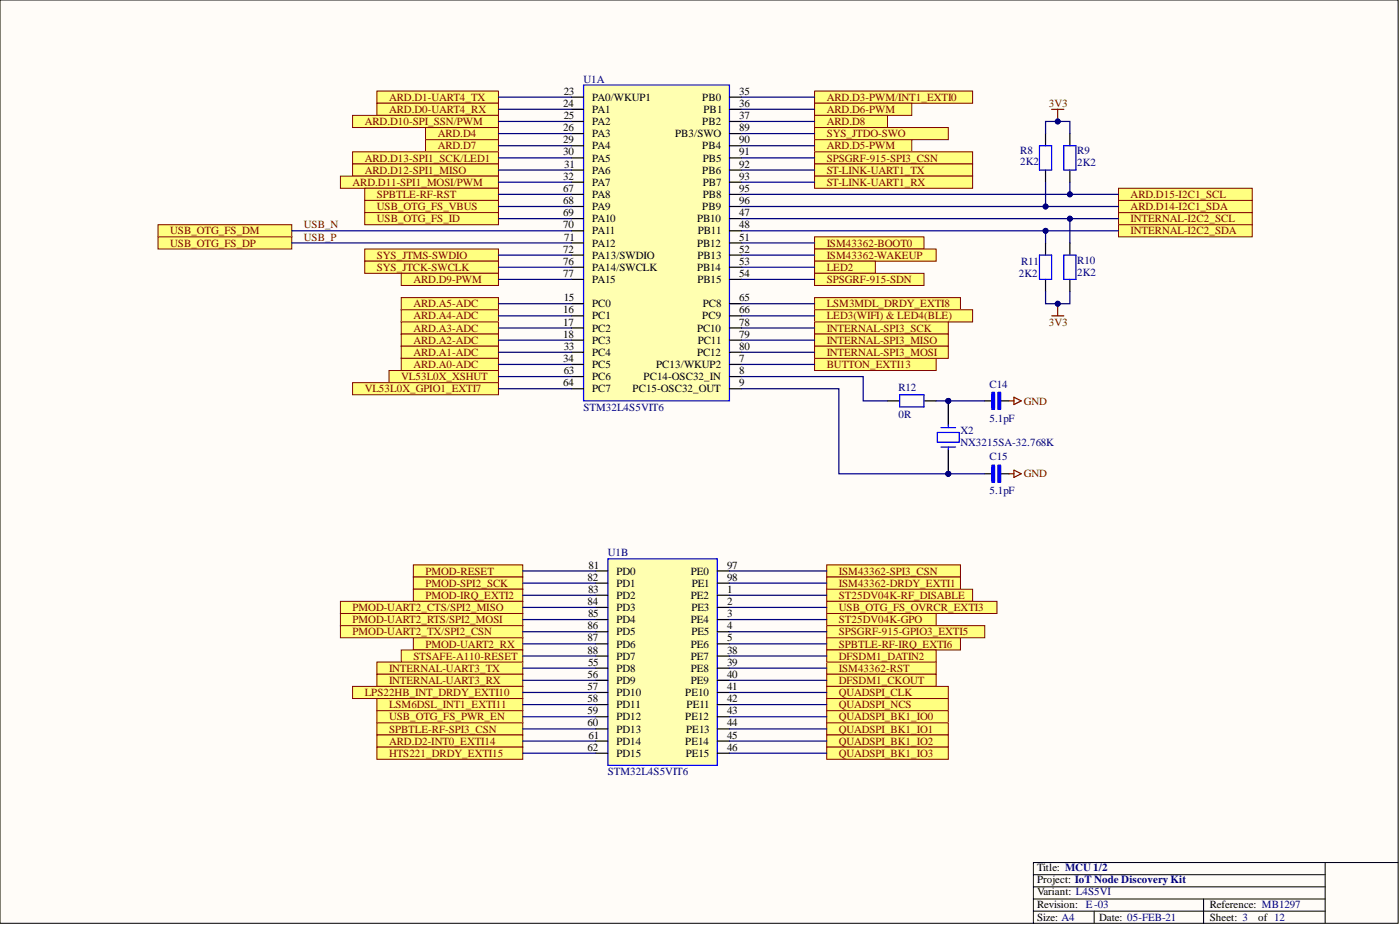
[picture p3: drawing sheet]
<svg xmlns="http://www.w3.org/2000/svg" width="292mm" height="193mm" viewBox="0 0 292 193" stroke-linecap="round" stroke-linejoin="round" font-family="sans-serif">
<defs><g id="words">
<g font-size="2.3" fill="#000080">
<text x="121.8" y="17.2">U1A</text>
<text x="212.8" y="32.2">R8</text>
<text x="212.8" y="34.5">2K2</text>
<text x="224.7" y="32.2">R9</text>
<text x="224.7" y="34.7">2K2</text>
<text x="212.6" y="57.8">2K2</text>
<text x="213.1" y="55.2">R11</text>
<text x="224.7" y="55">R10</text>
<text x="224.7" y="57.5">2K2</text>
<text x="187.5" y="81.6">R12</text>
<text x="206.5" y="80.8">C14</text>
<text x="121.8" y="85.7">STM32L4S5VIT6</text>
<text x="187.5" y="87.2">0R</text>
<text x="206.5" y="87.9">5.1pF</text>
<text x="200.4" y="90.5">X2</text>
<text x="200.4" y="93">NX3215SA-32.768K</text>
<text x="206.5" y="96">C15</text>
<text x="206.5" y="103.1">5.1pF</text>
<text x="126.8" y="116.1">U1B</text>
<text x="126.8" y="161.7">STM32L4S5VIT6</text>
</g>
<g font-size="2.3" fill="#800000">
<text x="81.2" y="21">ARD.D1-UART4_TX</text>
<text x="81.2" y="23.6">ARD.D0-UART4_RX</text>
<text x="172.5" y="21">ARD.D3-PWM/INT1_EXTI0</text>
<text x="172.5" y="23.6">ARD.D6-PWM</text>
<text x="218.8" y="22.3">3V3</text>
<text x="76.1" y="26.1">ARD.D10-SPI_SSN/PWM</text>
<text x="91.3" y="28.6">ARD.D4</text>
<text x="172.5" y="26.1">ARD.D8</text>
<text x="172.5" y="28.6">SYS_JTDO-SWO</text>
<text x="76.1" y="33.7">ARD.D13-SPI1_SCK/LED1</text>
<text x="91.3" y="31.2">ARD.D7</text>
<text x="172.5" y="31.2">ARD.D5-PWM</text>
<text x="172.5" y="33.7">SPSGRF-915-SPI3_CSN</text>
<text x="73.6" y="38.8">ARD.D11-SPI1_MOSI/PWM</text>
<text x="76.1" y="36.2">ARD.D12-SPI1_MISO</text>
<text x="78.6" y="41.3">SPBTLE-RF-RST</text>
<text x="172.5" y="36.2">ST-LINK-UART1_TX</text>
<text x="172.5" y="38.8">ST-LINK-UART1_RX</text>
<text x="235.9" y="41.3">ARD.D15-I2C1_SCL</text>
<text x="63.4" y="47.6">USB_N</text>
<text x="78.6" y="43.8">USB_OTG_FS_VBUS</text>
<text x="78.6" y="46.4">USB_OTG_FS_ID</text>
<text x="235.9" y="46.4">INTERNAL-I2C2_SCL</text>
<text x="235.9" y="43.8">ARD.D14-I2C1_SDA</text>
<text x="35.5" y="48.9">USB_OTG_FS_DM</text>
<text x="35.5" y="51.4">USB_OTG_FS_DP</text>
<text x="63.4" y="50.2">USB_P</text>
<text x="78.6" y="54">SYS_JTMS-SWDIO</text>
<text x="172.5" y="51.4">ISM43362-BOOT0</text>
<text x="172.5" y="54">ISM43362-WAKEUP</text>
<text x="235.9" y="48.9">INTERNAL-I2C2_SDA</text>
<text x="78.6" y="56.5">SYS_JTCK-SWCLK</text>
<text x="86.2" y="59">ARD.D9-PWM</text>
<text x="172.5" y="56.5">LED2</text>
<text x="172.5" y="59">SPSGRF-915-SDN</text>
<text x="86.2" y="64.1">ARD.A5-ADC</text>
<text x="172.5" y="64.1">LSM3MDL_DRDY_EXTI8</text>
<text x="86.2" y="66.6">ARD.A4-ADC</text>
<text x="86.2" y="69.2">ARD.A3-ADC</text>
<text x="86.2" y="71.7">ARD.A2-ADC</text>
<text x="172.5" y="66.6">LED3(WIFI) &amp; LED4(BLE)</text>
<text x="172.5" y="69.2">INTERNAL-SPI3_SCK</text>
<text x="172.5" y="71.7">INTERNAL-SPI3_MISO</text>
<text x="218.8" y="67.9">3V3</text>
<text x="86.2" y="74.3">ARD.A1-ADC</text>
<text x="86.2" y="76.8">ARD.A0-ADC</text>
<text x="172.5" y="76.8">BUTTON_EXTI13</text>
<text x="172.5" y="74.3">INTERNAL-SPI3_MOSI</text>
<text x="76.1" y="81.9">VL53L0X_GPIO1_EXTI7</text>
<text x="83.7" y="79.3">VL53L0X_XSHUT</text>
<text x="213.6" y="84.4">GND</text>
<text x="213.6" y="99.6">GND</text>
<text x="88.8" y="119.9">PMOD-RESET</text>
<text x="175" y="119.9">ISM43362-SPI3_CSN</text>
<text x="88.8" y="122.4">PMOD-SPI2_SCK</text>
<text x="88.8" y="124.9">PMOD-IRQ_EXTI2</text>
<text x="175" y="124.9">ST25DV04K-RF_DISABLE</text>
<text x="175" y="122.4">ISM43362-DRDY_EXTI1</text>
<text x="73.6" y="127.5">PMOD-UART2_CTS/SPI2_MISO</text>
<text x="73.6" y="130">PMOD-UART2_RTS/SPI2_MOSI</text>
<text x="175" y="130">ST25DV04K-GPO</text>
<text x="175" y="127.5">USB_OTG_FS_OVRCR_EXTI3</text>
<text x="73.6" y="132.5">PMOD-UART2_TX/SPI2_CSN</text>
<text x="86.2" y="137.6">STSAFE-A110-RESET</text>
<text x="88.8" y="135.1">PMOD-UART2_RX</text>
<text x="175" y="132.5">SPSGRF-915-GPIO3_EXTI5</text>
<text x="175" y="135.1">SPBTLE-RF-IRQ_EXTI6</text>
<text x="175" y="137.6">DFSDM1_DATIN2</text>
<text x="81.2" y="140.1">INTERNAL-UART3_TX</text>
<text x="81.2" y="142.7">INTERNAL-UART3_RX</text>
<text x="175" y="140.1">ISM43362-RST</text>
<text x="175" y="142.7">DFSDM1_CKOUT</text>
<text x="76.1" y="145.2">LPS22HB_INT_DRDY_EXTI10</text>
<text x="81.2" y="147.8">LSM6DSL_INT1_EXTI11</text>
<text x="175" y="145.2">QUADSPI_CLK</text>
<text x="175" y="147.8">QUADSPI_NCS</text>
<text x="81.2" y="150.3">USB_OTG_FS_PWR_EN</text>
<text x="81.2" y="152.8">SPBTLE-RF-SPI3_CSN</text>
<text x="81.2" y="155.4">ARD.D2-INT0_EXTI14</text>
<text x="175" y="150.3">QUADSPI_BK1_IO0</text>
<text x="175" y="152.8">QUADSPI_BK1_IO1</text>
<text x="175" y="155.4">QUADSPI_BK1_IO2</text>
<text x="81.2" y="157.9">HTS221_DRDY_EXTI15</text>
<text x="175" y="157.9">QUADSPI_BK1_IO3</text>
</g>
<g font-size="2.3">
<text x="117.5" y="22.3">24</text>
<text x="117.6" y="19.8">23</text>
<text x="123.5" y="21">PA0/WKUP1</text>
<text x="123.5" y="23.6">PA1</text>
<text x="146.5" y="21">PB0</text>
<text x="146.8" y="23.6">PB1</text>
<text x="154.2" y="19.8">35</text>
<text x="154.2" y="22.3">36</text>
<text x="117.5" y="27.4">26</text>
<text x="117.5" y="29.9">29</text>
<text x="117.6" y="24.8">25</text>
<text x="123.5" y="26.1">PA2</text>
<text x="123.5" y="28.6">PA3</text>
<text x="140.9" y="28.6">PB3/SWO</text>
<text x="146.5" y="26.1">PB2</text>
<text x="154.2" y="24.8">37</text>
<text x="154.2" y="27.4">89</text>
<text x="154.2" y="29.9">90</text>
<text x="117.5" y="32.4">30</text>
<text x="117.7" y="35">31</text>
<text x="123.5" y="31.2">PA4</text>
<text x="123.5" y="33.7">PA5</text>
<text x="146.5" y="31.2">PB4</text>
<text x="146.6" y="33.7">PB5</text>
<text x="154.2" y="32.4">91</text>
<text x="154.2" y="35">92</text>
<text x="117.5" y="37.5">32</text>
<text x="117.5" y="40">67</text>
<text x="123.5" y="36.2">PA6</text>
<text x="123.5" y="38.8">PA7</text>
<text x="123.5" y="41.3">PA8</text>
<text x="146.5" y="36.2">PB6</text>
<text x="146.6" y="38.8">PB7</text>
<text x="146.6" y="41.3">PB8</text>
<text x="154.2" y="37.5">93</text>
<text x="154.2" y="40">95</text>
<text x="117.5" y="42.6">68</text>
<text x="117.5" y="45.1">69</text>
<text x="117.5" y="47.6">70</text>
<text x="123.5" y="43.8">PA9</text>
<text x="123.5" y="46.4">PA10</text>
<text x="145.4" y="46.4">PB10</text>
<text x="146.5" y="43.8">PB9</text>
<text x="154.2" y="45.1">47</text>
<text x="154.2" y="42.6">96</text>
<text x="154.2" y="47.6">48</text>
<text x="117.5" y="52.7">72</text>
<text x="117.7" y="50.2">71</text>
<text x="123.5" y="48.9">PA11</text>
<text x="123.5" y="51.4">PA12</text>
<text x="123.5" y="54">PA13/SWDIO</text>
<text x="145.4" y="51.4">PB12</text>
<text x="145.5" y="54">PB13</text>
<text x="145.6" y="48.9">PB11</text>
<text x="154.2" y="50.2">51</text>
<text x="154.2" y="52.7">52</text>
<text x="117.5" y="55.2">76</text>
<text x="117.5" y="57.8">77</text>
<text x="123.5" y="56.5">PA14/SWCLK</text>
<text x="123.5" y="59">PA15</text>
<text x="145.4" y="56.5">PB14</text>
<text x="145.5" y="59">PB15</text>
<text x="154.2" y="55.2">53</text>
<text x="154.2" y="57.8">54</text>
<text x="117.5" y="65.4">16</text>
<text x="117.6" y="62.8">15</text>
<text x="123.5" y="64.1">PC0</text>
<text x="146.6" y="64.1">PC8</text>
<text x="154.2" y="62.8">65</text>
<text x="154.2" y="65.4">66</text>
<text x="117.5" y="67.9">17</text>
<text x="117.5" y="70.5">18</text>
<text x="123.5" y="66.6">PC1</text>
<text x="123.5" y="69.2">PC2</text>
<text x="123.5" y="71.7">PC3</text>
<text x="145.4" y="69.2">PC10</text>
<text x="145.6" y="71.7">PC11</text>
<text x="146.5" y="66.6">PC9</text>
<text x="154.2" y="67.9">78</text>
<text x="154.2" y="70.5">79</text>
<text x="117.5" y="75.5">34</text>
<text x="117.6" y="73">33</text>
<text x="123.5" y="74.3">PC4</text>
<text x="123.5" y="76.8">PC5</text>
<text x="136.9" y="76.8">PC13/WKUP2</text>
<text x="145.4" y="74.3">PC12</text>
<text x="154.2" y="75.5">7</text>
<text x="154.2" y="73">80</text>
<text x="117.5" y="80.6">64</text>
<text x="117.6" y="78.1">63</text>
<text x="123.5" y="79.3">PC6</text>
<text x="123.5" y="81.9">PC7</text>
<text x="132" y="81.9">PC15-OSC32_OUT</text>
<text x="134.3" y="79.3">PC14-OSC32_IN</text>
<text x="154.2" y="78.1">8</text>
<text x="154.2" y="80.6">9</text>
<text x="122.8" y="118.6">81</text>
<text x="128.6" y="119.9">PD0</text>
<text x="144.2" y="119.9">PE0</text>
<text x="151.7" y="118.6">97</text>
<text x="122.6" y="121.1">82</text>
<text x="122.7" y="123.7">83</text>
<text x="128.6" y="122.4">PD1</text>
<text x="128.6" y="124.9">PD2</text>
<text x="144.2" y="124.9">PE2</text>
<text x="144.3" y="122.4">PE1</text>
<text x="151.7" y="123.7">1</text>
<text x="151.7" y="121.1">98</text>
<text x="122.6" y="126.2">84</text>
<text x="122.6" y="131.3">86</text>
<text x="122.7" y="128.7">85</text>
<text x="128.6" y="127.5">PD3</text>
<text x="128.6" y="130">PD4</text>
<text x="144.2" y="130">PE4</text>
<text x="144.2" y="127.5">PE3</text>
<text x="151.7" y="126.2">2</text>
<text x="151.7" y="128.7">3</text>
<text x="151.7" y="131.3">4</text>
<text x="122.6" y="133.8">87</text>
<text x="122.6" y="136.3">88</text>
<text x="128.6" y="132.5">PD5</text>
<text x="128.6" y="135.1">PD6</text>
<text x="128.6" y="137.6">PD7</text>
<text x="144.2" y="135.1">PE6</text>
<text x="144.2" y="137.6">PE7</text>
<text x="144.2" y="132.5">PE5</text>
<text x="151.7" y="133.8">5</text>
<text x="151.7" y="136.3">38</text>
<text x="122.6" y="141.4">56</text>
<text x="122.6" y="144">57</text>
<text x="122.7" y="138.9">55</text>
<text x="128.6" y="140.1">PD8</text>
<text x="128.6" y="142.7">PD9</text>
<text x="144.2" y="140.1">PE8</text>
<text x="144.2" y="142.7">PE9</text>
<text x="151.7" y="138.9">39</text>
<text x="151.7" y="141.4">40</text>
<text x="151.7" y="144">41</text>
<text x="122.6" y="146.5">58</text>
<text x="122.6" y="149">59</text>
<text x="128.6" y="145.2">PD10</text>
<text x="128.6" y="147.8">PD11</text>
<text x="143" y="145.2">PE10</text>
<text x="143.2" y="147.8">PE11</text>
<text x="151.7" y="146.5">42</text>
<text x="151.7" y="149">43</text>
<text x="122.6" y="151.6">60</text>
<text x="122.8" y="154.1">61</text>
<text x="128.6" y="150.3">PD12</text>
<text x="128.6" y="152.8">PD13</text>
<text x="128.6" y="155.4">PD14</text>
<text x="143" y="150.3">PE12</text>
<text x="143" y="155.4">PE14</text>
<text x="143.1" y="152.8">PE13</text>
<text x="151.7" y="151.6">44</text>
<text x="151.7" y="154.1">45</text>
<text x="122.6" y="156.6">62</text>
<text x="128.6" y="157.9">PD15</text>
<text x="143.1" y="157.9">PE15</text>
<text x="151.7" y="156.6">46</text>
<text x="216.4" y="181.7">Title: MCU 1/2</text>
<text x="216.4" y="184.3">Project: IoT Node Discovery Kit</text>
<text x="216.4" y="189.3">Revision: E-03</text>
<text x="216.4" y="186.8">Variant: L4S5VI</text>
<text x="252.4" y="189.3">Reference: MB1297</text>
<text x="216.4" y="192.1">Size: A4</text>
<text x="229.3" y="192.1">Date: 05-FEB-21</text>
<text x="252.4" y="192.1">Sheet: 3</text>
<text x="262.5" y="192.1">of 12</text>
</g>
</g></defs>
<path d="M0 0h291.7v192.6h-291.7z" fill-rule="evenodd" fill="#fffcf8"/>
<path d="M0 0h291.7v192.6h-291.7z" fill="none" stroke="#000" stroke-width=".21"/>
<path d="M0 0h291.7v192.6h-291.7z" fill-rule="evenodd" fill="#fffcf8"/>
<path d="M0 0h291.7v192.6h-291.7zM276.5 179.9v12.7M291.7 179.9h-76.1v12.7M215.6 182.5h60.9M215.6 185h60.9M215.6 190.1h60.9M215.6 187.5h60.9M228.3 190.1v2.5M251.1 187.5v5.1" fill="none" stroke="#000" stroke-width=".21"/>
<path d="M126.8 116.6h22.9v43.1h-22.9z" fill-rule="evenodd" fill="#ffffb0"/>
<path d="M126.8 116.6h22.9v43.1h-22.9z" fill="none" stroke="#00f" stroke-width=".25"/>
<g fill="none" stroke="#000" stroke-width=".25">
<path d="M124.3 119.1h2.5M149.7 119.1h2.5M124.3 124.2h2.5M124.3 126.7h2.5M124.3 129.3h2.5M124.3 131.8h2.5M124.3 134.3h2.5M124.3 136.9h2.5M124.3 139.4h2.5M124.3 121.6h2.5M149.7 124.2h2.5M149.7 126.7h2.5"/>
<path d="M149.7 129.3h2.5M149.7 131.8h2.5M149.7 134.3h2.5M149.7 136.9h2.5M149.7 139.4h2.5M149.7 121.6h2.5M124.3 141.9h2.5M124.3 144.5h2.5M124.3 147h2.5M124.3 149.5h2.5M124.3 152.1h2.5M124.3 154.6h2.5"/>
<path d="M124.3 157.1h2.5M149.7 141.9h2.5M149.7 144.5h2.5M149.7 147h2.5M149.7 149.5h2.5M149.7 152.1h2.5M149.7 154.6h2.5M149.7 157.1h2.5"/>
</g>
<path d="M121.8 17.7h30.4v65.9h-30.4z" fill-rule="evenodd" fill="#ffffb0"/>
<path d="M121.8 17.7h30.4v65.9h-30.4z" fill="none" stroke="#00f" stroke-width=".25"/>
<g fill="none" stroke="#000" stroke-width=".25">
<path d="M119.2 20.3h2.6M119.2 22.8h2.6M119.2 25.3h2.6M119.2 27.9h2.6M119.2 30.4h2.6M119.2 32.9h2.6M119.2 35.5h2.6M119.2 38h2.6M152.2 20.3h2.5M152.2 22.8h2.5M152.2 25.3h2.5M152.2 27.9h2.5"/>
<path d="M152.2 30.4h2.5M152.2 32.9h2.5M152.2 35.5h2.5M152.2 38h2.5M119.2 45.6h2.6M119.2 50.7h2.6M119.2 53.2h2.6M119.2 55.8h2.6M119.2 58.3h2.6M119.2 40.5h2.6M119.2 43.1h2.6M119.2 48.1h2.6"/>
<path d="M152.2 45.6h2.5M152.2 50.7h2.5M152.2 53.2h2.5M152.2 55.8h2.5M152.2 58.3h2.5M152.2 40.5h2.5M152.2 43.1h2.5M152.2 48.1h2.5M119.2 76h2.6M119.2 78.6h2.6M119.2 63.4h2.6M119.2 65.9h2.6"/>
<path d="M119.2 68.4h2.6M119.2 71h2.6M119.2 73.5h2.6M152.2 76h2.5M152.2 78.6h2.5M152.2 63.4h2.5M152.2 65.9h2.5M152.2 68.4h2.5M152.2 71h2.5M152.2 73.5h2.5M119.2 81.1h2.6M152.2 81.1h2.5"/>
</g>
<path d="M172.5 122.9h30.4v2.5h-30.4z" fill-rule="evenodd" fill="#ffff80"/>
<path d="M172.5 122.9h30.4v2.5h-30.4z" fill="none" stroke="#800000" stroke-width=".21"/>
<path d="M172.5 128h22.8v2.5h-22.8z" fill-rule="evenodd" fill="#ffff80"/>
<path d="M172.5 128h22.8v2.5h-22.8z" fill="none" stroke="#800000" stroke-width=".21"/>
<path d="M172.5 130.5h33v2.6h-33z" fill-rule="evenodd" fill="#ffff80"/>
<path d="M172.5 130.5h33v2.6h-33z" fill="none" stroke="#800000" stroke-width=".21"/>
<path d="M172.5 133.1h27.9v2.5h-27.9z" fill-rule="evenodd" fill="#ffff80"/>
<path d="M172.5 133.1h27.9v2.5h-27.9z" fill="none" stroke="#800000" stroke-width=".21"/>
<path d="M170 74.8h25.3v2.5h-25.3z" fill-rule="evenodd" fill="#ffff80"/>
<path d="M170 74.8h25.3v2.5h-25.3z" fill="none" stroke="#800000" stroke-width=".21"/>
<circle cx="197.9" cy="83.6" r=".51" fill="#000080"/>
<circle cx="197.9" cy="83.6" r=".51" fill="none" stroke="#000080" stroke-width=".21"/>
<circle cx="197.9" cy="98.8" r=".51" fill="#000080"/>
<circle cx="197.9" cy="98.8" r=".51" fill="none" stroke="#000080" stroke-width=".21"/>
<path d="M197.9 83.6v5.1" fill="none" stroke="#000" stroke-width=".25"/>
<circle cx="197.9" cy="83.6" r=".51" fill="#000080"/>
<circle cx="197.9" cy="83.6" r=".51" fill="none" stroke="#000080" stroke-width=".21"/>
<path d="M197.9 93.8v5" fill="none" stroke="#000" stroke-width=".25"/>
<circle cx="197.9" cy="98.8" r=".51" fill="#000080"/>
<circle cx="197.9" cy="98.8" r=".51" fill="none" stroke="#000080" stroke-width=".21"/>
<path d="M195.6 90.2h4.5v2h-4.5zM196.3 93.3h3.1M196.3 89.2h3.1M197.9 88.7v.5M197.9 93.3v.5" fill="none" stroke="#00f" stroke-width=".25"/>
<path d="M83.7 62.1h20.3v2.5h-20.3z" fill-rule="evenodd" fill="#ffff80"/>
<path d="M83.7 62.1h20.3v2.5h-20.3z" fill="none" stroke="#800000" stroke-width=".21"/>
<path d="M83.7 64.6h20.3v2.6h-20.3z" fill-rule="evenodd" fill="#ffff80"/>
<path d="M83.7 64.6h20.3v2.6h-20.3z" fill="none" stroke="#800000" stroke-width=".21"/>
<path d="M83.7 67.2h20.3v2.5h-20.3z" fill-rule="evenodd" fill="#ffff80"/>
<path d="M83.7 67.2h20.3v2.5h-20.3z" fill="none" stroke="#800000" stroke-width=".21"/>
<path d="M83.7 69.7h20.3v2.5h-20.3z" fill-rule="evenodd" fill="#ffff80"/>
<path d="M83.7 69.7h20.3v2.5h-20.3z" fill="none" stroke="#800000" stroke-width=".21"/>
<path d="M78.6 19h25.4v2.5h-25.4z" fill-rule="evenodd" fill="#ffff80"/>
<path d="M78.6 19h25.4v2.5h-25.4z" fill="none" stroke="#800000" stroke-width=".21"/>
<path d="M78.6 21.5h25.4v2.6h-25.4z" fill-rule="evenodd" fill="#ffff80"/>
<path d="M78.6 21.5h25.4v2.6h-25.4z" fill="none" stroke="#800000" stroke-width=".21"/>
<path d="M73.6 24.1h30.4v2.5h-30.4z" fill-rule="evenodd" fill="#ffff80"/>
<path d="M73.6 24.1h30.4v2.5h-30.4z" fill="none" stroke="#800000" stroke-width=".21"/>
<path d="M88.8 26.6h15.2v2.5h-15.2z" fill-rule="evenodd" fill="#ffff80"/>
<path d="M88.8 26.6h15.2v2.5h-15.2z" fill="none" stroke="#800000" stroke-width=".21"/>
<path d="M88.8 29.1h15.2v2.6h-15.2z" fill-rule="evenodd" fill="#ffff80"/>
<path d="M88.8 29.1h15.2v2.6h-15.2z" fill="none" stroke="#800000" stroke-width=".21"/>
<path d="M73.6 31.7h30.4v2.5h-30.4z" fill-rule="evenodd" fill="#ffff80"/>
<path d="M73.6 31.7h30.4v2.5h-30.4z" fill="none" stroke="#800000" stroke-width=".21"/>
<path d="M73.6 34.2h30.4v2.5h-30.4z" fill-rule="evenodd" fill="#ffff80"/>
<path d="M73.6 34.2h30.4v2.5h-30.4z" fill="none" stroke="#800000" stroke-width=".21"/>
<path d="M71 36.7h33v2.6h-33z" fill-rule="evenodd" fill="#ffff80"/>
<path d="M71 36.7h33v2.6h-33z" fill="none" stroke="#800000" stroke-width=".21"/>
<path d="M83.7 72.2h20.3v2.6h-20.3z" fill-rule="evenodd" fill="#ffff80"/>
<path d="M83.7 72.2h20.3v2.6h-20.3z" fill="none" stroke="#800000" stroke-width=".21"/>
<path d="M83.7 74.8h20.3v2.5h-20.3z" fill-rule="evenodd" fill="#ffff80"/>
<path d="M83.7 74.8h20.3v2.5h-20.3z" fill="none" stroke="#800000" stroke-width=".21"/>
<path d="M170 19h32.9v2.5h-32.9z" fill-rule="evenodd" fill="#ffff80"/>
<path d="M170 19h32.9v2.5h-32.9z" fill="none" stroke="#800000" stroke-width=".21"/>
<path d="M170 21.5h20.2v2.6h-20.2z" fill-rule="evenodd" fill="#ffff80"/>
<path d="M170 21.5h20.2v2.6h-20.2z" fill="none" stroke="#800000" stroke-width=".21"/>
<path d="M170 24.1h15.2v2.5h-15.2z" fill-rule="evenodd" fill="#ffff80"/>
<path d="M170 24.1h15.2v2.5h-15.2z" fill="none" stroke="#800000" stroke-width=".21"/>
<path d="M172.5 138.1h22.8v2.6h-22.8z" fill-rule="evenodd" fill="#ffff80"/>
<path d="M172.5 138.1h22.8v2.6h-22.8z" fill="none" stroke="#800000" stroke-width=".21"/>
<path d="M233.4 44.3h27.9v2.6h-27.9z" fill-rule="evenodd" fill="#ffff80"/>
<path d="M233.4 44.3h27.9v2.6h-27.9z" fill="none" stroke="#800000" stroke-width=".21"/>
<path d="M233.4 46.9h27.9v2.5h-27.9z" fill-rule="evenodd" fill="#ffff80"/>
<path d="M233.4 46.9h27.9v2.5h-27.9z" fill="none" stroke="#800000" stroke-width=".21"/>
<path d="M170 49.4h22.8v2.5h-22.8z" fill-rule="evenodd" fill="#ffff80"/>
<path d="M170 49.4h22.8v2.5h-22.8z" fill="none" stroke="#800000" stroke-width=".21"/>
<path d="M170 51.9h25.3v2.6h-25.3z" fill-rule="evenodd" fill="#ffff80"/>
<path d="M170 51.9h25.3v2.6h-25.3z" fill="none" stroke="#800000" stroke-width=".21"/>
<path d="M170 54.5h12.6v2.5h-12.6z" fill-rule="evenodd" fill="#ffff80"/>
<path d="M170 54.5h12.6v2.5h-12.6z" fill="none" stroke="#800000" stroke-width=".21"/>
<path d="M170 57h22.8v2.6h-22.8z" fill-rule="evenodd" fill="#ffff80"/>
<path d="M170 57h22.8v2.6h-22.8z" fill="none" stroke="#800000" stroke-width=".21"/>
<path d="M78.6 138.1h30.5v2.6h-30.5z" fill-rule="evenodd" fill="#ffff80"/>
<path d="M78.6 138.1h30.5v2.6h-30.5z" fill="none" stroke="#800000" stroke-width=".21"/>
<path d="M78.6 140.7h30.5v2.5h-30.5z" fill-rule="evenodd" fill="#ffff80"/>
<path d="M78.6 140.7h30.5v2.5h-30.5z" fill="none" stroke="#800000" stroke-width=".21"/>
<path d="M73.6 143.2h35.5v2.5h-35.5z" fill-rule="evenodd" fill="#ffff80"/>
<path d="M73.6 143.2h35.5v2.5h-35.5z" fill="none" stroke="#800000" stroke-width=".21"/>
<path d="M78.6 145.7h30.5v2.6h-30.5z" fill-rule="evenodd" fill="#ffff80"/>
<path d="M78.6 145.7h30.5v2.6h-30.5z" fill="none" stroke="#800000" stroke-width=".21"/>
<path d="M78.6 148.3h30.5v2.5h-30.5z" fill-rule="evenodd" fill="#ffff80"/>
<path d="M78.6 148.3h30.5v2.5h-30.5z" fill="none" stroke="#800000" stroke-width=".21"/>
<path d="M78.6 150.8h30.5v2.5h-30.5z" fill-rule="evenodd" fill="#ffff80"/>
<path d="M78.6 150.8h30.5v2.5h-30.5z" fill="none" stroke="#800000" stroke-width=".21"/>
<path d="M78.6 153.3h30.5v2.6h-30.5z" fill-rule="evenodd" fill="#ffff80"/>
<path d="M78.6 153.3h30.5v2.6h-30.5z" fill="none" stroke="#800000" stroke-width=".21"/>
<path d="M78.6 155.9h30.5v2.5h-30.5z" fill-rule="evenodd" fill="#ffff80"/>
<path d="M78.6 155.9h30.5v2.5h-30.5z" fill="none" stroke="#800000" stroke-width=".21"/>
<path d="M81.2 77.3h22.8v2.5h-22.8z" fill-rule="evenodd" fill="#ffff80"/>
<path d="M81.2 77.3h22.8v2.5h-22.8z" fill="none" stroke="#800000" stroke-width=".21"/>
<path d="M73.6 79.8h30.4v2.6h-30.4z" fill-rule="evenodd" fill="#ffff80"/>
<path d="M73.6 79.8h30.4v2.6h-30.4z" fill="none" stroke="#800000" stroke-width=".21"/>
<path d="M170 62.1h30.4v2.5h-30.4z" fill-rule="evenodd" fill="#ffff80"/>
<path d="M170 62.1h30.4v2.5h-30.4z" fill="none" stroke="#800000" stroke-width=".21"/>
<path d="M170 64.6h32.9v2.6h-32.9z" fill-rule="evenodd" fill="#ffff80"/>
<path d="M170 64.6h32.9v2.6h-32.9z" fill="none" stroke="#800000" stroke-width=".21"/>
<path d="M76.1 39.3h27.9v2.5h-27.9z" fill-rule="evenodd" fill="#ffff80"/>
<path d="M76.1 39.3h27.9v2.5h-27.9z" fill="none" stroke="#800000" stroke-width=".21"/>
<path d="M172.5 135.6h22.8v2.5h-22.8z" fill-rule="evenodd" fill="#ffff80"/>
<path d="M172.5 135.6h22.8v2.5h-22.8z" fill="none" stroke="#800000" stroke-width=".21"/>
<path d="M172.5 140.7h22.8v2.5h-22.8z" fill-rule="evenodd" fill="#ffff80"/>
<path d="M172.5 140.7h22.8v2.5h-22.8z" fill="none" stroke="#800000" stroke-width=".21"/>
<path d="M76.1 51.9h27.9v2.6h-27.9z" fill-rule="evenodd" fill="#ffff80"/>
<path d="M76.1 51.9h27.9v2.6h-27.9z" fill="none" stroke="#800000" stroke-width=".21"/>
<path d="M76.1 54.5h27.9v2.5h-27.9z" fill-rule="evenodd" fill="#ffff80"/>
<path d="M76.1 54.5h27.9v2.5h-27.9z" fill="none" stroke="#800000" stroke-width=".21"/>
<path d="M83.7 57h20.3v2.6h-20.3z" fill-rule="evenodd" fill="#ffff80"/>
<path d="M83.7 57h20.3v2.6h-20.3z" fill="none" stroke="#800000" stroke-width=".21"/>
<path d="M76.1 41.8h27.9v2.5h-27.9z" fill-rule="evenodd" fill="#ffff80"/>
<path d="M76.1 41.8h27.9v2.5h-27.9z" fill="none" stroke="#800000" stroke-width=".21"/>
<path d="M76.1 44.3h27.9v2.6h-27.9z" fill-rule="evenodd" fill="#ffff80"/>
<path d="M76.1 44.3h27.9v2.6h-27.9z" fill="none" stroke="#800000" stroke-width=".21"/>
<path d="M33 46.9h27.9v2.5h-27.9z" fill-rule="evenodd" fill="#ffff80"/>
<path d="M33 46.9h27.9v2.5h-27.9z" fill="none" stroke="#800000" stroke-width=".21"/>
<path d="M33 49.4h27.9v2.5h-27.9z" fill-rule="evenodd" fill="#ffff80"/>
<path d="M33 49.4h27.9v2.5h-27.9z" fill="none" stroke="#800000" stroke-width=".21"/>
<path d="M172.5 143.2h25.4v2.5h-25.4z" fill-rule="evenodd" fill="#ffff80"/>
<path d="M172.5 143.2h25.4v2.5h-25.4z" fill="none" stroke="#800000" stroke-width=".21"/>
<path d="M172.5 145.7h25.4v2.6h-25.4z" fill-rule="evenodd" fill="#ffff80"/>
<path d="M172.5 145.7h25.4v2.6h-25.4z" fill="none" stroke="#800000" stroke-width=".21"/>
<path d="M172.5 148.3h25.4v2.5h-25.4z" fill-rule="evenodd" fill="#ffff80"/>
<path d="M172.5 148.3h25.4v2.5h-25.4z" fill="none" stroke="#800000" stroke-width=".21"/>
<path d="M172.5 150.8h25.4v2.5h-25.4z" fill-rule="evenodd" fill="#ffff80"/>
<path d="M172.5 150.8h25.4v2.5h-25.4z" fill="none" stroke="#800000" stroke-width=".21"/>
<path d="M172.5 153.3h25.4v2.6h-25.4z" fill-rule="evenodd" fill="#ffff80"/>
<path d="M172.5 153.3h25.4v2.6h-25.4z" fill="none" stroke="#800000" stroke-width=".21"/>
<path d="M172.5 155.9h25.4v2.5h-25.4z" fill-rule="evenodd" fill="#ffff80"/>
<path d="M172.5 155.9h25.4v2.5h-25.4z" fill="none" stroke="#800000" stroke-width=".21"/>
<path d="M170 26.6h27.9v2.5h-27.9z" fill-rule="evenodd" fill="#ffff80"/>
<path d="M170 26.6h27.9v2.5h-27.9z" fill="none" stroke="#800000" stroke-width=".21"/>
<path d="M170 67.2h27.9v2.5h-27.9z" fill-rule="evenodd" fill="#ffff80"/>
<path d="M170 67.2h27.9v2.5h-27.9z" fill="none" stroke="#800000" stroke-width=".21"/>
<path d="M170 69.7h27.9v2.5h-27.9z" fill-rule="evenodd" fill="#ffff80"/>
<path d="M170 69.7h27.9v2.5h-27.9z" fill="none" stroke="#800000" stroke-width=".21"/>
<path d="M170 72.2h27.9v2.6h-27.9z" fill-rule="evenodd" fill="#ffff80"/>
<path d="M170 72.2h27.9v2.6h-27.9z" fill="none" stroke="#800000" stroke-width=".21"/>
<path d="M86.2 117.8h22.9v2.6h-22.9z" fill-rule="evenodd" fill="#ffff80"/>
<path d="M86.2 117.8h22.9v2.6h-22.9z" fill="none" stroke="#800000" stroke-width=".21"/>
<path d="M86.2 120.4h22.9v2.5h-22.9z" fill-rule="evenodd" fill="#ffff80"/>
<path d="M86.2 120.4h22.9v2.5h-22.9z" fill="none" stroke="#800000" stroke-width=".21"/>
<path d="M86.2 122.9h22.9v2.5h-22.9z" fill-rule="evenodd" fill="#ffff80"/>
<path d="M86.2 122.9h22.9v2.5h-22.9z" fill="none" stroke="#800000" stroke-width=".21"/>
<path d="M71 125.4h38.1v2.6h-38.1z" fill-rule="evenodd" fill="#ffff80"/>
<path d="M71 125.4h38.1v2.6h-38.1z" fill="none" stroke="#800000" stroke-width=".21"/>
<path d="M71 128h38.1v2.5h-38.1z" fill-rule="evenodd" fill="#ffff80"/>
<path d="M71 128h38.1v2.5h-38.1z" fill="none" stroke="#800000" stroke-width=".21"/>
<path d="M71 130.5h38.1v2.6h-38.1z" fill-rule="evenodd" fill="#ffff80"/>
<path d="M71 130.5h38.1v2.6h-38.1z" fill="none" stroke="#800000" stroke-width=".21"/>
<path d="M86.2 133.1h22.9v2.5h-22.9z" fill-rule="evenodd" fill="#ffff80"/>
<path d="M86.2 133.1h22.9v2.5h-22.9z" fill="none" stroke="#800000" stroke-width=".21"/>
<path d="M83.7 135.6h25.4v2.5h-25.4z" fill-rule="evenodd" fill="#ffff80"/>
<path d="M83.7 135.6h25.4v2.5h-25.4z" fill="none" stroke="#800000" stroke-width=".21"/>
<path d="M170 29.1h20.2v2.6h-20.2z" fill-rule="evenodd" fill="#ffff80"/>
<path d="M170 29.1h20.2v2.6h-20.2z" fill="none" stroke="#800000" stroke-width=".21"/>
<path d="M170 31.7h32.9v2.5h-32.9z" fill-rule="evenodd" fill="#ffff80"/>
<path d="M170 31.7h32.9v2.5h-32.9z" fill="none" stroke="#800000" stroke-width=".21"/>
<path d="M170 34.2h32.9v2.5h-32.9z" fill-rule="evenodd" fill="#ffff80"/>
<path d="M170 34.2h32.9v2.5h-32.9z" fill="none" stroke="#800000" stroke-width=".21"/>
<path d="M170 36.7h32.9v2.6h-32.9z" fill-rule="evenodd" fill="#ffff80"/>
<path d="M170 36.7h32.9v2.6h-32.9z" fill="none" stroke="#800000" stroke-width=".21"/>
<path d="M233.4 41.8h27.9v2.5h-27.9z" fill-rule="evenodd" fill="#ffff80"/>
<path d="M233.4 41.8h27.9v2.5h-27.9z" fill="none" stroke="#800000" stroke-width=".21"/>
<path d="M233.4 39.3h27.9v2.5h-27.9z" fill-rule="evenodd" fill="#ffff80"/>
<path d="M233.4 39.3h27.9v2.5h-27.9z" fill="none" stroke="#800000" stroke-width=".21"/>
<path d="M172.5 117.8h27.9v2.6h-27.9z" fill-rule="evenodd" fill="#ffff80"/>
<path d="M172.5 117.8h27.9v2.6h-27.9z" fill="none" stroke="#800000" stroke-width=".21"/>
<path d="M172.5 120.4h27.9v2.5h-27.9z" fill-rule="evenodd" fill="#ffff80"/>
<path d="M172.5 120.4h27.9v2.5h-27.9z" fill="none" stroke="#800000" stroke-width=".21"/>
<path d="M219.4 22.8h2.6M220.7 22.8v2.5" fill="none" stroke="#800000" stroke-width=".25"/>
<circle cx="220.7" cy="25.3" r=".51" fill="#000080"/>
<circle cx="220.7" cy="25.3" r=".51" fill="none" stroke="#000080" stroke-width=".21"/>
<path d="M218.1 27.9v2.5M218.1 35.5v2.5M223.2 27.9v2.5M223.2 35.5v2.5" fill="none" stroke="#000" stroke-width=".25"/>
<path d="M216.9 30.4h2.5v5.1h-2.5zM222 30.4h2.5v5.1h-2.5z" fill="none" stroke="#00f" stroke-width=".25"/>
<path d="M219.4 65.9h2.6M220.7 63.4v2.5" fill="none" stroke="#800000" stroke-width=".25"/>
<circle cx="220.7" cy="63.4" r=".51" fill="#000080"/>
<circle cx="220.7" cy="63.4" r=".51" fill="none" stroke="#000080" stroke-width=".21"/>
<path d="M218.1 50.7v2.5M218.1 58.3v2.5M223.2 50.7v2.5M223.2 58.3v2.5M185.2 83.6h2.5M192.8 83.6h2.5M205.5 83.6h1.5M205.5 98.8h1.5M208.8 83.6h1.7M208.8 98.8h1.7" fill="none" stroke="#000" stroke-width=".25"/>
<path d="M216.9 53.2h2.5v5.1h-2.5zM222 53.2h2.5v5.1h-2.5zM187.7 82.4h5.1v2.5h-5.1zM207 81.9h.5v3.5h-.5zM207 97.1h.5v3.5h-.5zM208.3 81.9h.5v3.5h-.5zM208.3 97.1h.5v3.5h-.5z" fill="none" stroke="#00f" stroke-width=".25"/>
<path d="M207.2 82.1v3.1M207.2 97.3v3.1M208.5 82.1v3.1M208.5 97.3v3.1" fill="none" stroke="#00f" stroke-width=".76"/>
<path d="M210.5 83.6h1.1M210.5 98.8h1.1M211.6 82.9l1.5 .7-1.5 .8zM211.6 98.1l1.5 .7-1.5 .8z" fill="none" stroke="#800000" stroke-width=".25"/>
<path d="M172.5 125.4h35.5v2.6h-35.5z" fill-rule="evenodd" fill="#ffff80"/>
<path d="M172.5 125.4h35.5v2.6h-35.5z" fill="none" stroke="#800000" stroke-width=".21"/>
<path d="M195.3 83.6h10.2" fill="none" stroke="#000080" stroke-width=".25"/>
<circle cx="197.9" cy="83.6" r=".51" fill="#000080"/>
<circle cx="197.9" cy="83.6" r=".51" fill="none" stroke="#000080" stroke-width=".21"/>
<g fill="none" stroke="#000080" stroke-width=".25">
<path d="M104 20.3h15.2M104 22.8h15.2M104 25.3h15.2M104 27.9h15.2M104 30.4h15.2M104 32.9h15.2M104 35.5h15.2M104 38h15.2M154.7 20.3h15.3M154.7 22.8h15.3M154.7 25.3h15.3M154.7 45.6h78.7"/>
<path d="M104 76h15.2M104 63.4h15.2M104 65.9h15.2M104 68.4h15.2M104 71h15.2M104 73.5h15.2M154.7 78.6h25.4v5h5.1M154.7 76h15.3M152.2 124.2h20.3M152.2 129.3h20.3M152.2 131.8h20.3M152.2 134.3h20.3"/>
<path d="M152.2 139.4h20.3"/>
</g>
<circle cx="223.2" cy="45.6" r=".51" fill="#000080"/>
<circle cx="223.2" cy="45.6" r=".51" fill="none" stroke="#000080" stroke-width=".21"/>
<path d="M154.7 48.1h78.7" fill="none" stroke="#000080" stroke-width=".25"/>
<circle cx="218.1" cy="48.1" r=".51" fill="#000080"/>
<circle cx="218.1" cy="48.1" r=".51" fill="none" stroke="#000080" stroke-width=".21"/>
<g fill="none" stroke="#000080" stroke-width=".25">
<path d="M154.7 27.9h15.3M154.7 30.4h15.3M154.7 32.9h15.3M154.7 35.5h15.3M154.7 38h15.3M60.9 50.7h58.3M60.9 48.1h58.3M104 53.2h15.2M104 55.8h15.2M104 58.3h15.2M104 40.5h15.2M104 43.1h15.2"/>
<path d="M104 45.6h15.2M154.7 40.5h78.7M154.7 50.7h15.3M154.7 53.2h15.3M154.7 55.8h15.3M154.7 58.3h15.3M104 78.6h15.2M154.7 63.4h15.3M154.7 65.9h15.3M154.7 68.4h15.3M154.7 71h15.3M154.7 73.5h15.3"/>
<path d="M104 81.1h15.2M109.1 119.1h15.2M109.1 139.4h15.2M109.1 136.9h15.2M109.1 121.6h15.2M109.1 124.2h15.2M109.1 126.7h15.2M109.1 129.3h15.2M109.1 131.8h15.2M109.1 134.3h15.2M152.2 136.9h20.3M109.1 141.9h15.2"/>
<path d="M109.1 144.5h15.2M109.1 147h15.2M109.1 149.5h15.2M109.1 152.1h15.2M109.1 154.6h15.2M109.1 157.1h15.2M152.2 141.9h20.3M152.2 144.5h20.3M152.2 147h20.3M152.2 149.5h20.3M152.2 152.1h20.3M152.2 154.6h20.3"/>
<path d="M152.2 157.1h20.3"/>
</g>
<circle cx="223.2" cy="40.5" r=".51" fill="#000080"/>
<circle cx="223.2" cy="40.5" r=".51" fill="none" stroke="#000080" stroke-width=".21"/>
<path d="M154.7 43.1h78.7" fill="none" stroke="#000080" stroke-width=".25"/>
<circle cx="218.1" cy="43.1" r=".51" fill="#000080"/>
<circle cx="218.1" cy="43.1" r=".51" fill="none" stroke="#000080" stroke-width=".21"/>
<path d="M223.2 38v2.5M152.2 119.1h20.3M152.2 121.6h20.3" fill="none" stroke="#000080" stroke-width=".25"/>
<circle cx="223.2" cy="40.5" r=".51" fill="#000080"/>
<circle cx="223.2" cy="40.5" r=".51" fill="none" stroke="#000080" stroke-width=".21"/>
<path d="M218.1 27.9v-2.6h5.1v2.6" fill="none" stroke="#000080" stroke-width=".25"/>
<circle cx="220.7" cy="25.3" r=".51" fill="#000080"/>
<circle cx="220.7" cy="25.3" r=".51" fill="none" stroke="#000080" stroke-width=".21"/>
<path d="M218.1 38v5.1" fill="none" stroke="#000080" stroke-width=".25"/>
<circle cx="218.1" cy="43.1" r=".51" fill="#000080"/>
<circle cx="218.1" cy="43.1" r=".51" fill="none" stroke="#000080" stroke-width=".21"/>
<path d="M218.1 48.1v2.6" fill="none" stroke="#000080" stroke-width=".25"/>
<circle cx="218.1" cy="48.1" r=".51" fill="#000080"/>
<circle cx="218.1" cy="48.1" r=".51" fill="none" stroke="#000080" stroke-width=".21"/>
<path d="M218.1 60.8v2.6h5.1v-2.6" fill="none" stroke="#000080" stroke-width=".25"/>
<circle cx="220.7" cy="63.4" r=".51" fill="#000080"/>
<circle cx="220.7" cy="63.4" r=".51" fill="none" stroke="#000080" stroke-width=".21"/>
<path d="M223.2 45.6v5.1" fill="none" stroke="#000080" stroke-width=".25"/>
<circle cx="223.2" cy="45.6" r=".51" fill="#000080"/>
<circle cx="223.2" cy="45.6" r=".51" fill="none" stroke="#000080" stroke-width=".21"/>
<path d="M154.7 81.1h20.3v17.7h30.5M152.2 126.7h20.3" fill="none" stroke="#000080" stroke-width=".25"/>
<circle cx="197.9" cy="98.8" r=".51" fill="#000080"/>
<circle cx="197.9" cy="98.8" r=".51" fill="none" stroke="#000080" stroke-width=".21"/>
<use href="#words"/>
</svg>
